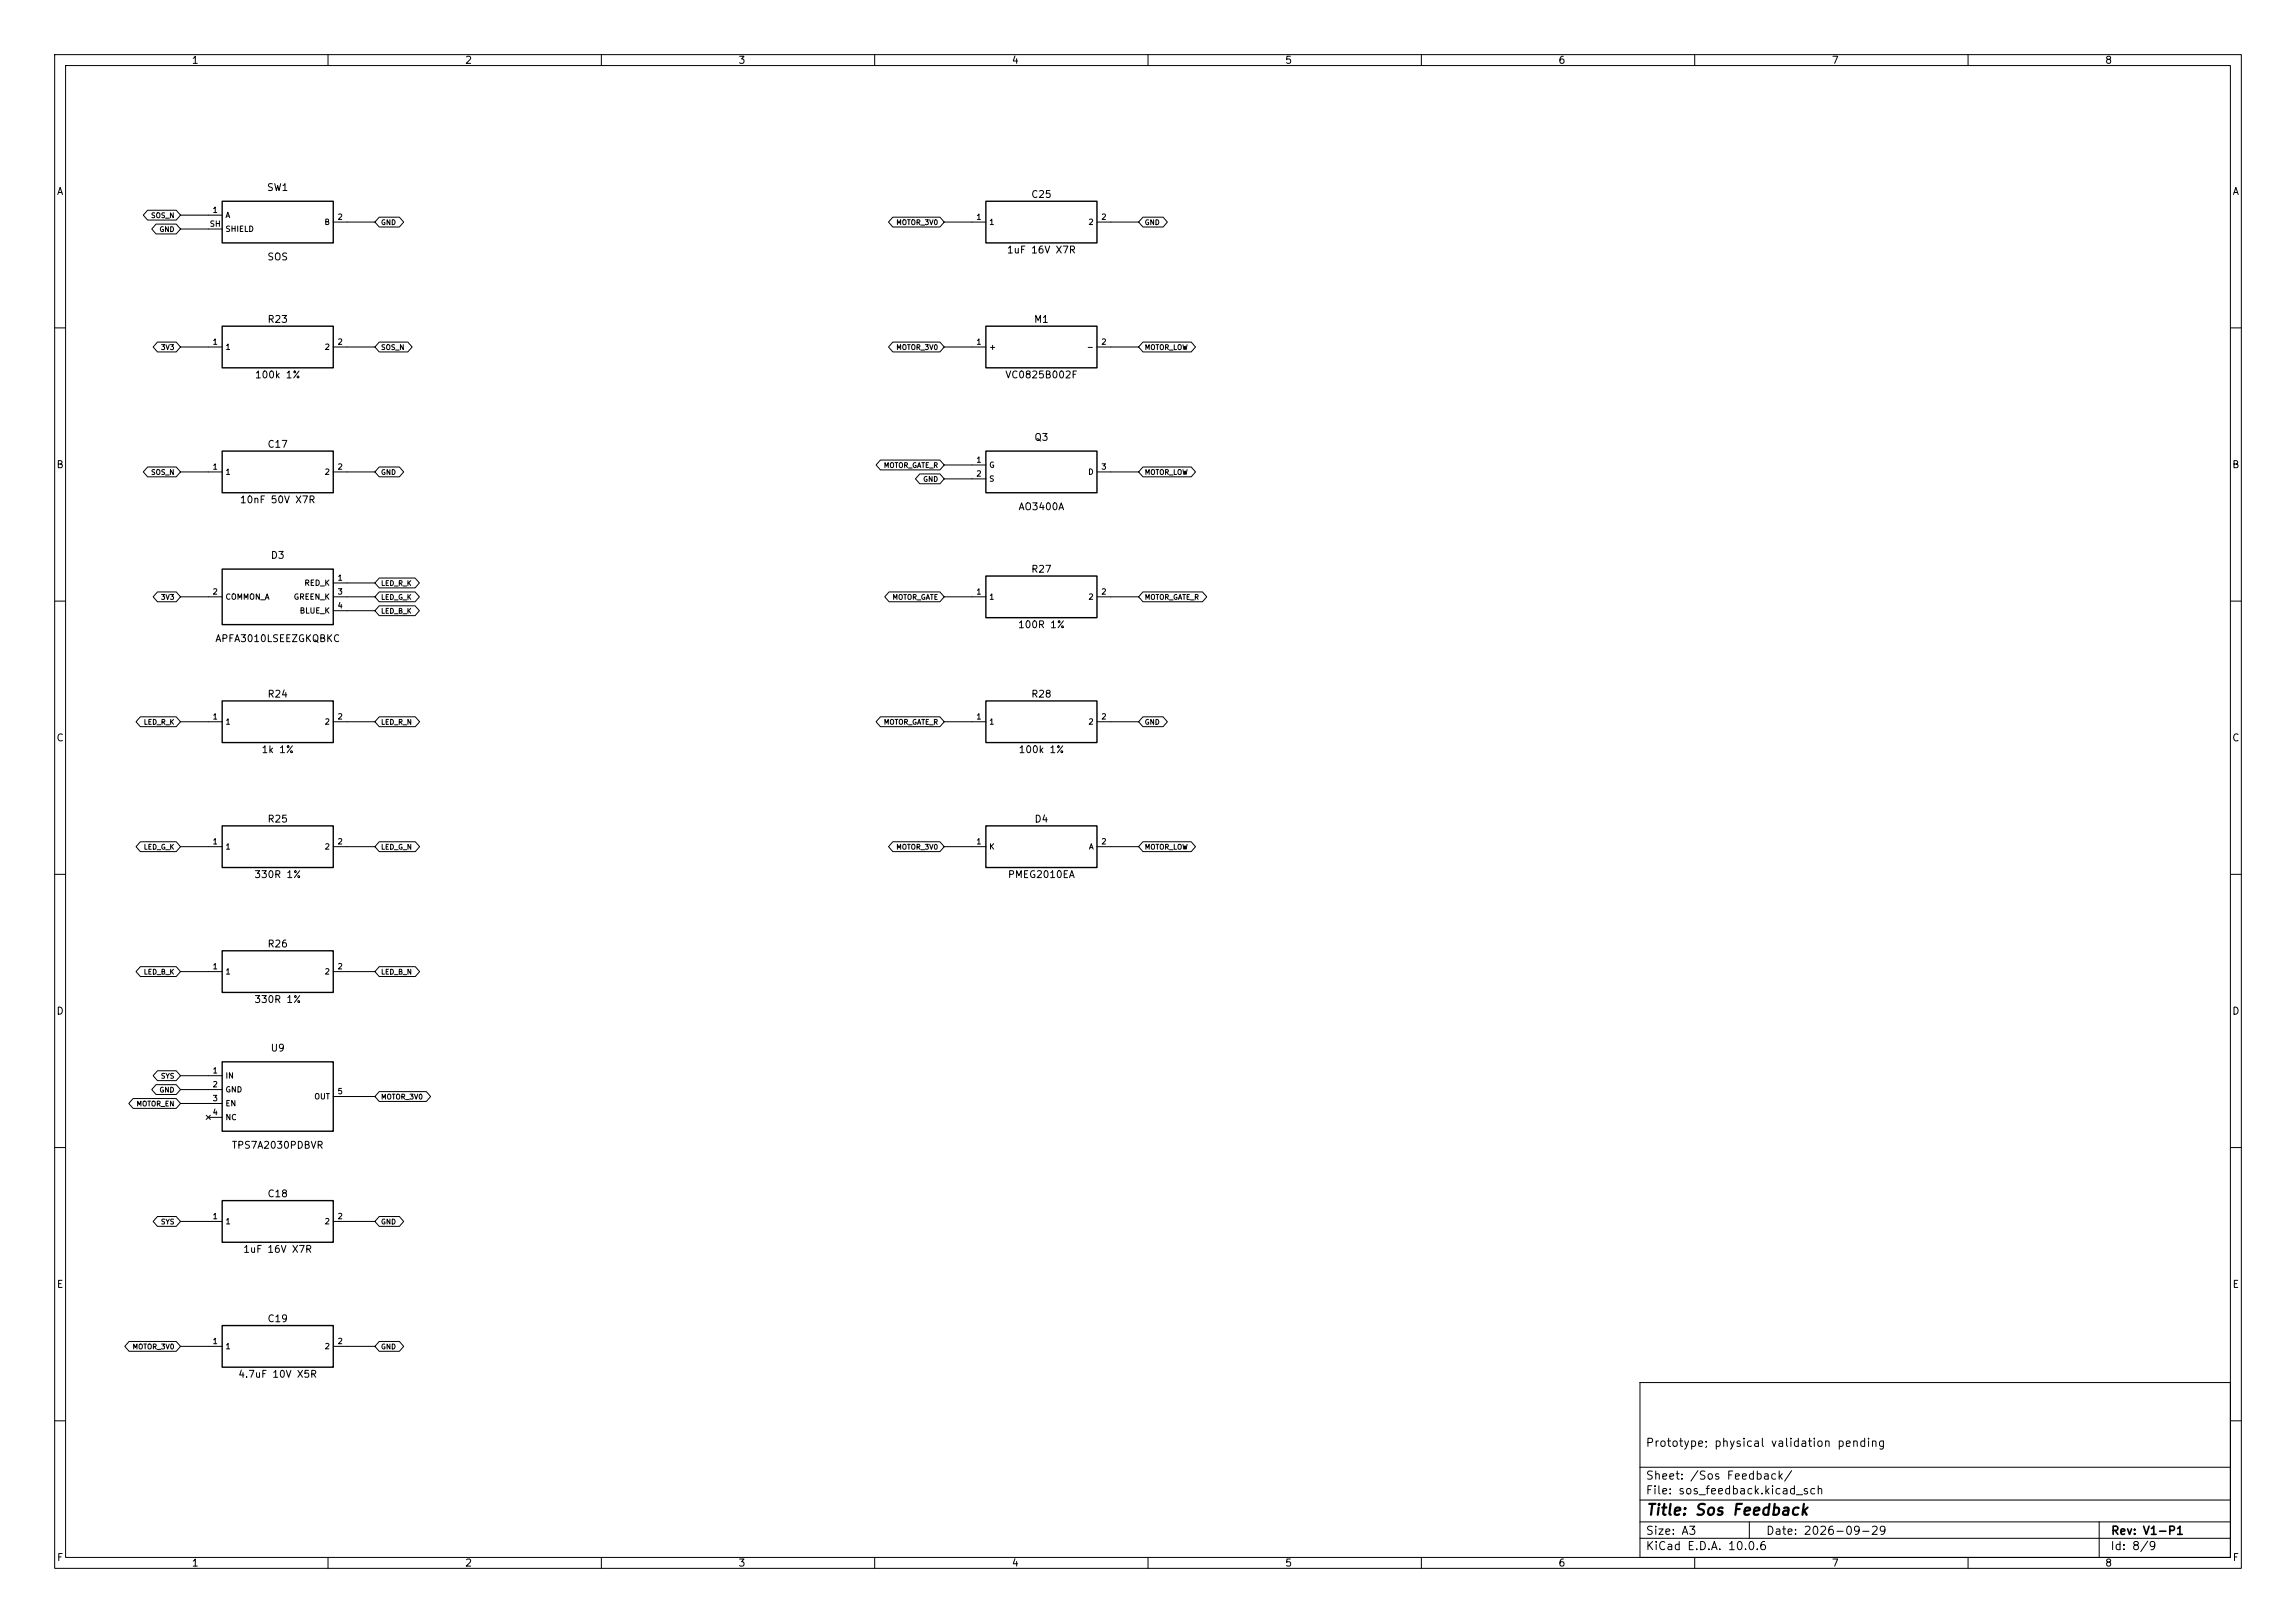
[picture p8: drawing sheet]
<svg xmlns="http://www.w3.org/2000/svg" width="420mm" height="297mm" viewBox="0 0 420 297" stroke-linecap="round" stroke-linejoin="round" font-family="sans-serif">
<defs><g id="words">
<text font-size="2" x="301" y="277.8">Title: Sos Feedback</text>
<g font-size="1.5">
<text x="300.9" y="265.1">Prototype; physical validation pending</text>
<text x="300.9" y="273.8">File: sos_feedback.kicad_sch</text>
<text x="300.9" y="271.1">Sheet: /Sos Feedback/</text>
<text x="300.9" y="281.2">Size: A3</text>
<text x="322.9" y="281.2">Date: 2026-09-29</text>
<text x="386" y="281.2">Rev: V1-P1</text>
<text x="300.9" y="284">KiCad E.D.A. 10.0.6</text>
<text x="385.9" y="284">Id: 8/9</text>
</g>
<g font-size="1.3">
<text x="35" y="12">1</text>
<text x="85" y="12">2</text>
<text x="135" y="12">3</text>
<text x="185" y="12">4</text>
<text x="235" y="12">5</text>
<text x="285" y="12">6</text>
<text x="335" y="12">7</text>
<text x="385" y="12">8</text>
<text x="10.3" y="36">A</text>
<text x="48.7" y="35.3">SW1</text>
<text x="408.3" y="36">A</text>
<text x="188.5" y="36.5">C25</text>
<text x="48.8" y="48">SOS</text>
<text x="184.1" y="46.7">1uF 16V X7R</text>
<text x="48.8" y="59.4">R23</text>
<text x="189" y="59.4">M1</text>
<text x="46.5" y="69.5">100k 1%</text>
<text x="183.8" y="69.5">VC0825B002F</text>
<text x="48.8" y="82.2">C17</text>
<text x="189.1" y="81">Q3</text>
<text x="10.2" y="86">B</text>
<text x="408.2" y="86">B</text>
<text x="43.8" y="92.4">10nF 50V X7R</text>
<text x="186.2" y="93.7">AO3400A</text>
<text x="49.4" y="102.6">D3</text>
<text x="188.5" y="105.1">R27</text>
<text x="39.3" y="117.8">APFA3010LSEEZGKQBKC</text>
<text x="186.1" y="115.3">100R 1%</text>
<text x="48.8" y="128">R24</text>
<text x="188.5" y="128">R28</text>
<text x="10.2" y="136">C</text>
<text x="408.2" y="136">C</text>
<text x="47.7" y="138.1">1k 1%</text>
<text x="186.2" y="138.1">100k 1%</text>
<text x="48.8" y="150.8">R25</text>
<text x="189.1" y="150.8">D4</text>
<text x="46.4" y="161">330R 1%</text>
<text x="184.3" y="161">PMEG2010EA</text>
<text x="48.8" y="173.7">R26</text>
<text x="10.2" y="186">D</text>
<text x="46.4" y="183.8">330R 1%</text>
<text x="408.2" y="186">D</text>
<text x="49.4" y="192.7">U9</text>
<text x="42.3" y="210.5">TPS7A2030PDBVR</text>
<text x="48.8" y="219.4">C18</text>
<text x="44.4" y="229.6">1uF 16V X7R</text>
<text x="10.3" y="236">E</text>
<text x="408.3" y="236">E</text>
<text x="48.8" y="242.3">C19</text>
<text x="43.5" y="252.4">4.7uF 10V X5R</text>
<text x="10.3" y="286">F</text>
<text x="35" y="287">1</text>
<text x="85" y="287">2</text>
<text x="135" y="287">3</text>
<text x="185" y="287">4</text>
<text x="235" y="287">5</text>
<text x="285" y="287">6</text>
<text x="335" y="287">7</text>
<text x="385" y="287">8</text>
<text x="408.3" y="286">F</text>
</g>
<g font-size="1">
<text x="38.3" y="41.7">SH</text>
<text x="38.8" y="39.2">1</text>
<text x="41.1" y="40.1">A</text>
<text x="59.3" y="41.4">B</text>
<text x="61.7" y="40.5">2</text>
<text x="178.5" y="40.5">1</text>
<text x="180.8" y="41.4">1</text>
<text x="199" y="41.4">2</text>
<text x="201.4" y="40.5">2</text>
<text x="41.1" y="42.7">SHIELD</text>
<text x="38.8" y="63.3">1</text>
<text x="41.1" y="64.3">1</text>
<text x="59.3" y="64.3">2</text>
<text x="61.7" y="63.3">2</text>
<text x="178.5" y="63.3">1</text>
<text x="180.8" y="64.3">+</text>
<text x="198.7" y="64.3">-</text>
<text x="201.4" y="63.3">2</text>
<text x="38.8" y="86.2">1</text>
<text x="41.1" y="87.1">1</text>
<text x="59.3" y="87.1">2</text>
<text x="61.7" y="86.2">2</text>
<text x="178.5" y="84.9">1</text>
<text x="178.5" y="87.4">2</text>
<text x="180.8" y="85.8">G</text>
<text x="180.8" y="88.4">S</text>
<text x="199" y="87.1">D</text>
<text x="201.4" y="86.2">3</text>
<text x="55.6" y="107.4">RED_K</text>
<text x="61.7" y="106.5">1</text>
<text x="38.8" y="109">2</text>
<text x="41.1" y="110">COMMON_A</text>
<text x="53.6" y="110">GREEN_K</text>
<text x="54.7" y="112.5">BLUE_K</text>
<text x="61.7" y="109">3</text>
<text x="61.7" y="111.6">4</text>
<text x="178.5" y="109">1</text>
<text x="180.8" y="110">1</text>
<text x="199" y="110">2</text>
<text x="201.4" y="109">2</text>
<text x="38.8" y="131.9">1</text>
<text x="61.7" y="131.9">2</text>
<text x="178.5" y="131.9">1</text>
<text x="201.4" y="131.9">2</text>
<text x="41.1" y="132.8">1</text>
<text x="59.3" y="132.8">2</text>
<text x="180.8" y="132.8">1</text>
<text x="199" y="132.8">2</text>
<text x="38.8" y="154.8">1</text>
<text x="41.1" y="155.7">1</text>
<text x="59.3" y="155.7">2</text>
<text x="61.7" y="154.8">2</text>
<text x="178.5" y="154.8">1</text>
<text x="180.8" y="155.7">K</text>
<text x="199.1" y="155.7">A</text>
<text x="201.4" y="154.8">2</text>
<text x="38.8" y="177.6">1</text>
<text x="41.1" y="178.6">1</text>
<text x="59.3" y="178.6">2</text>
<text x="61.7" y="177.6">2</text>
<text x="38.8" y="196.7">1</text>
<text x="41.1" y="197.6">IN</text>
<text x="38.8" y="199.2">2</text>
<text x="38.8" y="201.7">3</text>
<text x="41.1" y="200.1">GND</text>
<text x="41.1" y="202.7">EN</text>
<text x="57.4" y="201.4">OUT</text>
<text x="61.7" y="200.5">5</text>
<text x="38.8" y="204.3">4</text>
<text x="41.1" y="205.2">NC</text>
<text x="38.8" y="223.3">1</text>
<text x="41.1" y="224.3">1</text>
<text x="59.3" y="224.3">2</text>
<text x="61.7" y="223.3">2</text>
<text x="38.8" y="246.2">1</text>
<text x="41.1" y="247.1">1</text>
<text x="59.3" y="247.1">2</text>
<text x="61.7" y="246.2">2</text>
</g>
<g font-size=".9">
<text x="27.5" y="40.1">SOS_N</text>
<text x="69.6" y="41.4">GND</text>
<text x="163.8" y="41.4">MOTOR_3V0</text>
<text x="209.3" y="41.4">GND</text>
<text x="29.1" y="42.7">GND</text>
<text x="29.3" y="64.2">3V3</text>
<text x="69.6" y="64.2">SOS_N</text>
<text x="163.8" y="64.2">MOTOR_3V0</text>
<text x="209.3" y="64.2">MOTOR_LOW</text>
<text x="27.5" y="87.1">SOS_N</text>
<text x="69.6" y="87.1">GND</text>
<text x="161.6" y="85.8">MOTOR_GATE_R</text>
<text x="168.8" y="88.4">GND</text>
<text x="209.3" y="87.1">MOTOR_LOW</text>
<text x="69.6" y="107.4">LED_R_K</text>
<text x="29.3" y="110">3V3</text>
<text x="69.6" y="112.5">LED_B_K</text>
<text x="69.6" y="110">LED_G_K</text>
<text x="163.2" y="110">MOTOR_GATE</text>
<text x="209.3" y="110">MOTOR_GATE_R</text>
<text x="26.2" y="132.8">LED_R_K</text>
<text x="69.6" y="132.8">LED_R_N</text>
<text x="161.6" y="132.8">MOTOR_GATE_R</text>
<text x="209.3" y="132.8">GND</text>
<text x="26.2" y="155.7">LED_G_K</text>
<text x="69.6" y="155.7">LED_G_N</text>
<text x="163.8" y="155.7">MOTOR_3V0</text>
<text x="209.3" y="155.7">MOTOR_LOW</text>
<text x="26.2" y="178.5">LED_B_K</text>
<text x="69.6" y="178.5">LED_B_N</text>
<text x="29.3" y="197.6">SYS</text>
<text x="24.9" y="202.7">MOTOR_EN</text>
<text x="29.1" y="200.1">GND</text>
<text x="69.6" y="201.4">MOTOR_3V0</text>
<text x="29.3" y="224.3">SYS</text>
<text x="69.6" y="224.3">GND</text>
<text x="24.1" y="247.1">MOTOR_3V0</text>
<text x="69.6" y="247.1">GND</text>
</g>
</g></defs>
<g fill="none" stroke="#000" stroke-width=".18">
<path d="M10 10h400v277h-400zM12 12h396v273h-396zM60 10v2M110 10v2M160 10v2M210 10v2M260 10v2M310 10v2M360 10v2M27 38.5h5.2l.8 .9-.8 .9h-5.2l-.8-.9zM33 39.4h7.6M69.4 39.7h3.7l.7 .9-.7 .9h-3.7l-.8-.9z"/>
<path d="M163.3 39.7h8.6l.8 .9-.8 .9h-8.6l-.8-.9zM209.1 39.7h3.7l.7 .9-.7 .9h-3.7l-.8-.9zM28.5 41h3.7l.8 .9-.8 .9h-3.7l-.7-.9zM33 41.9h7.6M61 40.6h7.6M172.7 40.6h7.6M200.7 40.6h7.6M10 60h2M28.8 62.6h3.4l.8 .9-.8 .9h-3.4l-.8-.9zM33 63.5h7.6M61 63.5h7.6M69.4 62.6h5.2l.8 .9-.8 .9h-5.2l-.8-.9z"/>
<path d="M163.3 62.6h8.6l.8 .9-.8 .9h-8.6l-.8-.9zM172.7 63.5h7.6M200.7 63.5h7.6M209.1 62.6h8.8l.8 .9-.8 .9h-8.8l-.8-.9zM408 60h2M27 85.5h5.2l.8 .9-.8 .9h-5.2l-.8-.9zM33 86.4h7.6M61 86.4h7.6M69.4 85.5h3.7l.7 .9-.7 .9h-3.7l-.8-.9zM161 84.2h10.9l.8 .9-.8 .9h-10.9l-.7-.9zM168.2 86.7h3.7l.8 .9-.8 .9h-3.7l-.7-.9zM172.7 85.1h7.6"/>
<path d="M172.7 87.6h7.6M200.7 86.4h7.6M209.1 85.5h8.8l.8 .9-.8 .9h-8.8l-.8-.9zM10 110h2M28.8 108.3h3.4l.8 .9-.8 .9h-3.4l-.8-.9zM33 109.2h7.6M61 106.7h7.6M61 109.2h7.6M61 111.8h7.6M69.4 105.8h6.5l.8 .9-.8 .9h-6.5l-.8-.9zM69.4 110.9h6.5l.8 .9-.8 .9h-6.5l-.8-.9zM69.4 108.3h6.5l.8 .9-.8 .9h-6.5l-.8-.9z"/>
<path d="M162.6 108.3h9.3l.8 .9-.8 .9h-9.3l-.8-.9zM172.7 109.2h7.6M200.7 109.2h7.6M209.1 108.3h10.9l.7 .9-.7 .9h-10.9l-.8-.9zM408 110h2M25.7 131.2h6.5l.8 .9-.8 .9h-6.5l-.8-.9zM33 132.1h7.6M61 132.1h7.6M69.4 131.2h6.6l.8 .9-.8 .9h-6.6l-.8-.9zM161 131.2h10.9l.8 .9-.8 .9h-10.9l-.7-.9zM172.7 132.1h7.6M200.7 132.1h7.6"/>
<path d="M209.1 131.2h3.7l.7 .9-.7 .9h-3.7l-.8-.9zM10 160h2M25.7 154h6.5l.8 .9-.8 .9h-6.5l-.8-.9zM33 154.9h7.6M61 154.9h7.6M69.4 154h6.6l.8 .9-.8 .9h-6.6l-.8-.9zM163.3 154h8.6l.8 .9-.8 .9h-8.6l-.8-.9zM172.7 154.9h7.6M200.7 154.9h7.6M209.1 154h8.8l.8 .9-.8 .9h-8.8l-.8-.9zM408 160h2M25.7 176.9h6.5l.8 .9-.8 .9h-6.5l-.8-.9z"/>
<path d="M33 177.8h7.6M61 177.8h7.6M69.4 176.9h6.6l.8 .9-.8 .9h-6.6l-.8-.9zM28.5 198.5h3.7l.8 .9-.8 .9h-3.7l-.7-.9zM28.8 195.9h3.4l.8 1-.8 .9h-3.4l-.8-.9zM33 196.9h7.6M33 199.4h7.6M69.4 199.8h8.6l.8 .9-.8 .9h-8.6l-.8-.9zM10 210h2M24.3 201h7.9l.8 .9-.8 .9h-7.9l-.7-.9zM33 201.9h7.6M37.7 204.1l.8 .8"/>
<path d="M38.1 204.5h2.5M38.5 204.1l-.8 .8M61 200.7h7.6M408 210h2M28.8 222.6h3.4l.8 .9-.8 .9h-3.4l-.8-.9zM33 223.5h7.6M61 223.5h7.6M69.4 222.6h3.7l.7 .9-.7 .9h-3.7l-.8-.9zM23.6 245.5h8.6l.8 .9-.8 .9h-8.6l-.8-.9zM33 246.4h7.6M61 246.4h7.6M69.4 245.5h3.7l.7 .9-.7 .9h-3.7l-.8-.9z"/>
<path d="M300 253h108v32h-108zM10 260h2M300 278.5h108M300 274.5h108M300 268.5h108M320 278.5v3M384 278.5v6.5M408 260h2M60 285v2M110 285v2M160 285v2M210 285v2"/>
<path d="M260 285v2M300 281.5h108M310 285v2M360 285v2"/>
</g>
<g fill="none" stroke="#000" stroke-width=".25">
<path d="M40.6 36.8h20.4v7.7h-20.4zM180.3 36.8h20.4v7.7h-20.4zM40.6 59.7h20.4v7.6h-20.4zM180.3 59.7h20.4v7.6h-20.4zM40.6 82.6h20.4v7.6h-20.4zM180.3 82.6h20.4v7.6h-20.4zM40.6 104.1h20.4v10.2h-20.4zM180.3 105.4h20.4v7.6h-20.4zM40.6 128.3h20.4v7.6h-20.4zM180.3 128.3h20.4v7.6h-20.4zM40.6 151.1h20.4v7.7h-20.4zM180.3 151.1h20.4v7.7h-20.4z"/>
<path d="M40.6 174h20.4v7.6h-20.4zM40.6 194.3h20.4v12.7h-20.4zM40.6 219.7h20.4v7.6h-20.4zM40.6 242.6h20.4v7.6h-20.4z"/>
</g>
<use href="#words"/>
</svg>
